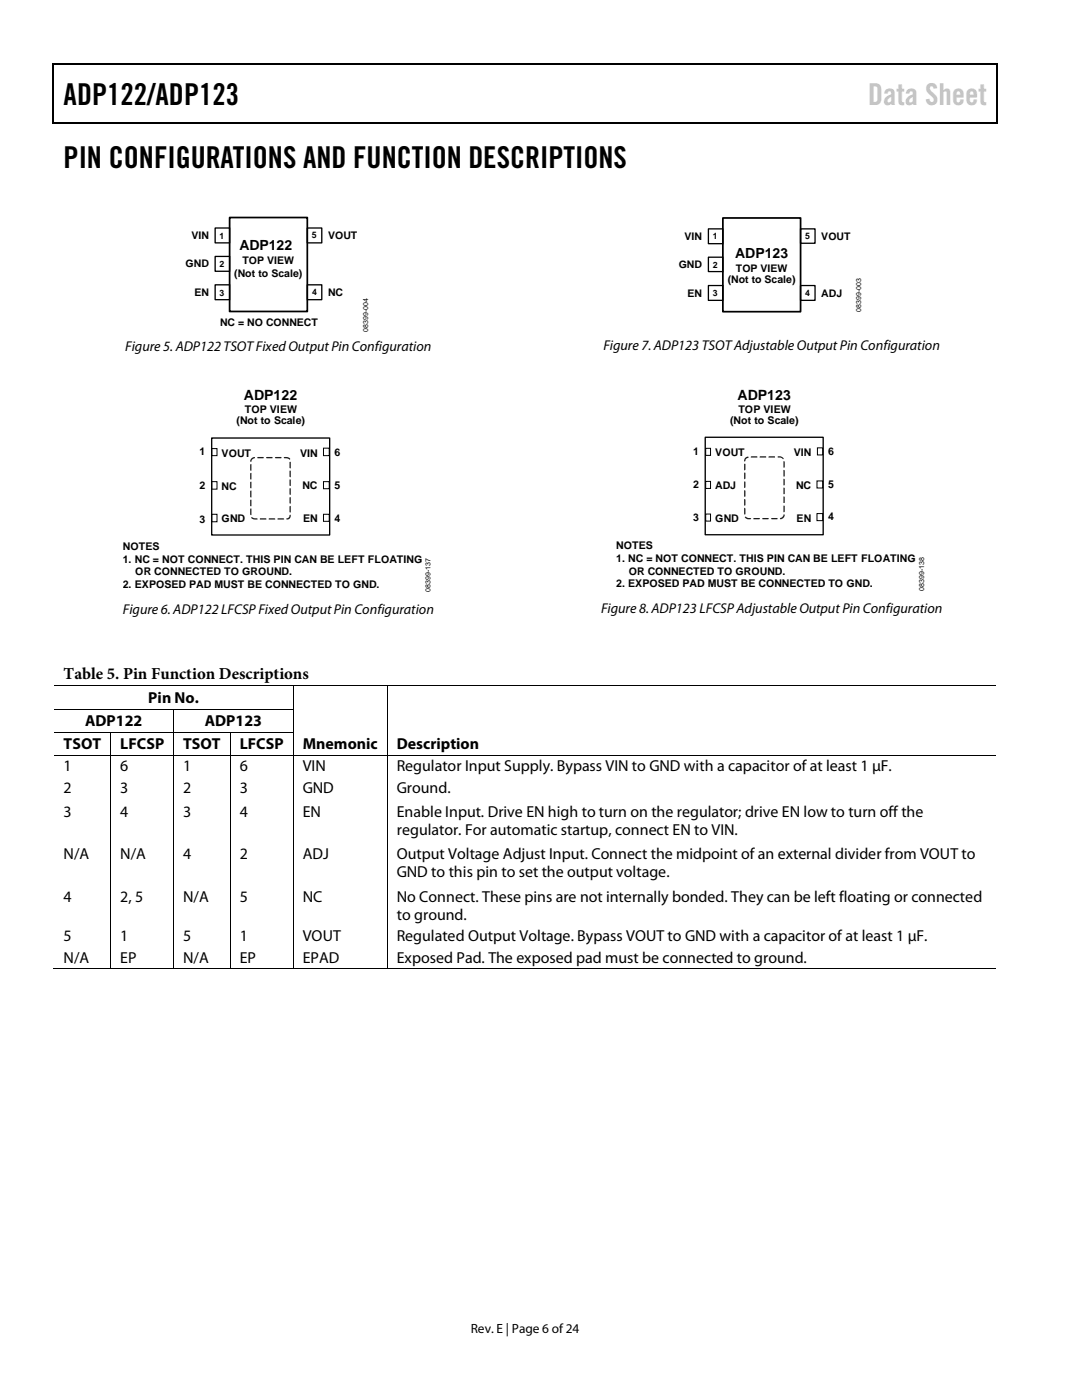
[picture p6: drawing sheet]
<svg xmlns="http://www.w3.org/2000/svg" width="216mm" height="279mm" viewBox="0 0 216 279" stroke-linecap="round" stroke-linejoin="round" font-family="sans-serif">
<defs><g id="words">
<g font-size="6">
<text x="12.7" y="20.9">ADP122/ADP123</text>
<text x="12.7" y="33.6">PIN CONFIGURATIONS AND FUNCTION DESCRIPTIONS</text>
</g>
<text font-size="6" fill="#c1c1c1" x="173.2" y="20.9">Data Sheet</text>
<text font-size="3.3" x="12.7" y="135.6">Table 5. Pin Function Descriptions</text>
<g font-size="3.2">
<text x="29.6" y="140.3">Pin No.</text>
<text x="12.7" y="149.4">TSOT</text>
<text x="17" y="144.9">ADP122</text>
<text x="24" y="149.4">LFCSP</text>
<text x="36.5" y="149.4">TSOT</text>
<text x="40.9" y="144.9">ADP123</text>
<text x="47.8" y="149.4">LFCSP</text>
<text x="60.4" y="149.4">Mnemonic</text>
<text x="79.2" y="149.4">Description</text>
<text x="12.7" y="153.9">1</text>
<text x="24" y="153.9">6</text>
<text x="36.5" y="153.9">1</text>
<text x="47.8" y="153.9">6</text>
<text x="60.4" y="153.9">VIN</text>
<text x="79.2" y="153.9">Regulator Input Supply. Bypass VIN to GND with a capacitor of at least 1 µF.</text>
<text x="12.7" y="158.2">2</text>
<text x="24" y="158.2">3</text>
<text x="36.5" y="158.2">2</text>
<text x="47.8" y="158.2">3</text>
<text x="60.4" y="158.2">GND</text>
<text x="79.2" y="158.2">Ground.</text>
<text x="12.7" y="163">3</text>
<text x="24" y="163">4</text>
<text x="36.5" y="163">3</text>
<text x="47.8" y="163">4</text>
<text x="60.4" y="163">EN</text>
<text x="79.2" y="163">Enable Input. Drive EN high to turn on the regulator; drive EN low to turn off the</text>
<text x="79.2" y="166.6">regulator. For automatic startup, connect EN to VIN.</text>
<text x="12.7" y="171.4">N/A</text>
<text x="24" y="171.4">N/A</text>
<text x="36.5" y="171.4">4</text>
<text x="47.8" y="171.4">2</text>
<text x="60.4" y="171.4">ADJ</text>
<text x="79.2" y="171.4">Output Voltage Adjust Input. Connect the midpoint of an external divider from VOUT to</text>
<text x="12.7" y="179.9">4</text>
<text x="24" y="179.9">2, 5</text>
<text x="36.5" y="179.9">N/A</text>
<text x="47.8" y="179.9">5</text>
<text x="60.4" y="179.9">NC</text>
<text x="79.2" y="175">GND to this pin to set the output voltage.</text>
<text x="79.2" y="179.9">No Connect. These pins are not internally bonded. They can be left floating or connected</text>
<text x="79.2" y="183.5">to ground.</text>
<text x="12.7" y="187.8">5</text>
<text x="24" y="187.8">1</text>
<text x="36.5" y="187.8">5</text>
<text x="47.8" y="187.8">1</text>
<text x="60.4" y="187.8">VOUT</text>
<text x="79.2" y="187.8">Regulated Output Voltage. Bypass VOUT to GND with a capacitor of at least 1 µF.</text>
<text x="12.7" y="192.1">N/A</text>
<text x="24" y="192.1">EP</text>
<text x="36.5" y="192.1">N/A</text>
<text x="47.8" y="192.1">EP</text>
<text x="60.4" y="192.1">EPAD</text>
<text x="79.2" y="192.1">Exposed Pad. The exposed pad must be connected to ground.</text>
</g>
<g font-size="2.8">
<text x="47.8" y="49.9">ADP122</text>
<text x="146.7" y="51.4">ADP123</text>
<text x="25" y="70">Figure 5. ADP122 TSOTFixed Output Pin Configuration</text>
<text x="120.4" y="69.9">Figure 7. ADP123 TSOTAdjustable Output Pin Configuration</text>
<text x="48.7" y="79.8">ADP122</text>
<text x="147.2" y="79.8">ADP123</text>
<text x="24.5" y="122.5">Figure 6. ADP122 LFCSP Fixed Output Pin Configuration</text>
<text x="119.9" y="122.4">Figure 8. ADP123 LFCSP Adjustable Output Pin Configuration</text>
</g>
<text font-size="2.7" x="93.9" y="266">Rev. E | Page 6 of24</text>
<g font-size="2.1">
<text x="38.2" y="47.7">VIN</text>
<text x="65.5" y="47.7">VOUT</text>
<text x="136.6" y="47.9">VIN</text>
<text x="163.9" y="47.8">VOUT</text>
<text x="37" y="53.4">GND</text>
<text x="48.4" y="52.8">TOP VIEW</text>
<text x="135.4" y="53.5">GND</text>
<text x="38.8" y="59.1">EN</text>
<text x="46.7" y="55.3">(Not to Scale)</text>
<text x="65.5" y="59.1">NC</text>
<text x="137.2" y="59.2">EN</text>
<text x="145.2" y="56.4">(Not to Scale)</text>
<text x="146.8" y="54.3">TOP VIEW</text>
<text x="163.9" y="59.2">ADJ</text>
<text x="43.9" y="65">NC = NO CONNECT</text>
<text x="48.8" y="82.5">TOP VIEW</text>
<text x="147.3" y="82.5">TOP VIEW</text>
<text x="47.2" y="84.6">(Not to Scale)</text>
<text x="145.7" y="84.6">(Not to Scale)</text>
<text x="39.8" y="90.8">1</text>
<text x="44.2" y="91.2">VOUT</text>
<text x="59.9" y="91.2">VIN</text>
<text x="66.7" y="91">6</text>
<text x="138.3" y="90.7">1</text>
<text x="142.7" y="91.1">VOUT</text>
<text x="158.4" y="91.1">VIN</text>
<text x="165.2" y="90.9">6</text>
<text x="39.8" y="97.6">2</text>
<text x="44.2" y="97.8">NC</text>
<text x="60.3" y="97.7">NC</text>
<text x="66.7" y="97.5">5</text>
<text x="138.3" y="97.3">2</text>
<text x="142.7" y="97.7">ADJ</text>
<text x="158.8" y="97.6">NC</text>
<text x="165.2" y="97.3">5</text>
<text x="39.8" y="104.3">3</text>
<text x="44.2" y="104.2">GND</text>
<text x="60.5" y="104.2">EN</text>
<text x="66.8" y="104.1">4</text>
<text x="138.3" y="103.9">3</text>
<text x="142.7" y="104.1">GND</text>
<text x="159" y="104.1">EN</text>
<text x="165.3" y="103.8">4</text>
<text x="24.5" y="109.8">NOTES</text>
<text x="24.5" y="112.3">1. NC = NOT CONNECT. THIS PIN CAN BE LEFT FLOATING</text>
<text x="123" y="109.6">NOTES</text>
<text x="123" y="112.1">1. NC = NOT CONNECT. THIS PIN CAN BE LEFT FLOATING</text>
<text x="24.5" y="117.4">2. EXPOSED PAD MUST BE CONNECTED TO GND.</text>
<text x="27" y="114.8">OR CONNECTED TO GROUND.</text>
<text x="123" y="117.2">2. EXPOSED PAD MUST BE CONNECTED TO GND.</text>
<text x="125.4" y="114.7">OR CONNECTED TO GROUND.</text>
</g>
<g font-size="1.7">
<text x="43.8" y="47.6">1</text>
<text x="62.3" y="47.6">5</text>
<text x="142.2" y="47.8">1</text>
<text x="160.7" y="47.7">5</text>
<text x="43.8" y="53.3">2</text>
<text x="142.2" y="53.4">2</text>
<text x="43.8" y="59">3</text>
<text x="62.3" y="58.9">4</text>
<text x="142.2" y="59.1">3</text>
<text x="160.7" y="59.1">4</text>
</g>
<g font-size="1.4">
<text x="171.8" y="62.2" transform="rotate(-90 171.8 62.2)">08399-003</text>
<text x="73.4" y="66.2" transform="rotate(-90 73.4 66.2)">08399-004</text>
<text x="85.9" y="118.2" transform="rotate(-90 85.9 118.2)">08399-137</text>
<text x="184.4" y="118" transform="rotate(-90 184.4 118)">08399-138</text>
</g>
</g></defs>
<path d="M10.5 12.7h.3v1h-.3zM10.5 12.7h.3v.3h-.3zM133.3 12.7h.3v.3h-.3zM198.8 12.7h.2v1h-.2zM198.8 12.7h.2v.3h-.2zM10.5 24.4h.3v.2h-.3zM133.1 24.4h.2v.2h-.2zM198.8 24.4h.2v.2h-.2z" fill="#000"/>
<path d="M10.7 13.7v10.7M10.8 12.8h122.5M133.6 12.8h65.2M198.9 13.7v10.7M10.8 24.5h188" fill="none" stroke="#000" stroke-width=".25"/>
<path d="M45.8 43.4h15.5v18.8h-15.5z" fill="none" stroke="#000" stroke-width=".35"/>
<path d="M42.9 45.5h2.9v3h-2.9zM42.9 51.2h2.9v2.9h-2.9zM42.9 56.8h2.9v3h-2.9zM61.3 45.5h2.9v3h-2.9zM61.3 56.8h2.9v3h-2.9zM42.2 87.4h23.6v19.4h-23.6z" fill="none" stroke="#000" stroke-width=".26"/>
<path d="M42.2 89.5h1.1v1.4h-1.1zM42.2 96.1h1.1v1.5h-1.1zM64.5 89.4h1.2v1.5h-1.2zM64.5 96.1h1.2v1.4h-1.2zM42.2 102.6h1.1v1.5h-1.1zM64.5 102.6h1.2v1.4h-1.2z" fill="none" stroke="#000" stroke-width=".2"/>
<path d="M57.8 102.8a.72 .72 0 0 1-.6 .7l-.1 .1a.63 .63 0 0 0 .8-.2 .63 .63 0 0 0 0-.7zM57.8 101v1.2l.1 .1 .1-1.3zM57.8 99.3v1l.1 .2 .1-1.2zM57.8 97.5v1.1l.1 .2 .1-1.3zM57.8 95.7v1.1l.1 .2 .1-1.2zM57.8 93.9v1.2l.1 .1 .1-1.2zM57.8 92.2v1.1l.1 .2 .1-1.2zM56.6 91.3l.2 .2h.5l.4 .2 .2-.1-.5-.4zM54.8 91.3l.2 .2h1.1l.1-.2zM53.1 91.3l.2 .2h1l.1-.2zM51.3 91.3l.1 .2h1.2v-.2zM50.1 91.5l-.2 .6h.3a.76 .76 0 0 1 .6-.7l.1-.1-.2-.1zM50 92.7l-.1 1.1 .2 .1 .1-1.2zM50 94.4l-.1 1.2 .2 .1 .1-1.3zM50 96.2l-.1 1.2h.2l.1-1.2zM50 97.9l-.1 1.2 .2 .2 .1-1.2-.1-.2zM50 99.7l-.1 1.2 .2 .2 .1-1.3zM50 101.5l-.1 1.1 .2 .2 .1-1.2zM50.1 103.3l.5 .4 .8-.1-.2-.2h-.5l-.4-.2zM51.9 103.5v.2l1.3-.1-.2-.2zM53.6 103.5l.1 .2 1.2-.1-.1-.2zM55.4 103.5l.1 .2 1.2-.1-.2-.2z" fill="#231f20"/>
<path d="M144.2 43.5h15.5v18.7h-15.5z" fill="none" stroke="#000" stroke-width=".35"/>
<path d="M141.4 45.7h2.8v2.9h-2.8zM141.4 51.3h2.8v2.9h-2.8zM141.4 57h2.8v2.9h-2.8zM159.7 45.7h2.9v2.8h-2.9zM159.7 57h2.9v2.9h-2.9zM140.7 87.3h23.6v19.4h-23.6z" fill="none" stroke="#000" stroke-width=".26"/>
<path d="M140.8 89.5h1v1.4h-1zM140.8 96.1h1v1.4h-1zM163 96h1.2v1.4h-1.2zM163.1 89.4h1.1v1.4h-1.1zM140.8 102.6h1v1.4h-1zM163 102.5h1.2v1.4h-1.2z" fill="none" stroke="#000" stroke-width=".2"/>
<path d="M156.3 102.7v.3l-.6 .4v.2a.78 .78 0 0 0 .8-.9zM156.3 100.9l.1 1.3 .2-.1v-1.1zM156.3 99.1v1.3h.2l.1-1.2zM156.3 97.4v1.2h.2l.1-1.1zM156.3 95.6v1.3h.2l.1-1.2zM156.3 93.8v1.3h.2l.1-1.1zM156.3 92.1l.1 1.2h.2v-1.1zM155.2 91.1v.2h.6l.5 .3 .1-.1-.5-.4zM153.4 91.1v.2l1.2-.1v-.1zM151.6 91.1v.2l1.3-.1-.1-.1zM149.9 91.1v.2l1.2-.1-.1-.1zM148.7 91.4l-.2 .5 .1 .2h.1a.78 .78 0 0 1 .6-.8v-.2zM148.5 92.6l.1 1.3 .1-.2v-1.1zM148.5 94.3l.1 1.3 .1-.1v-1.1zM148.5 96.1l.1 1.3 .1-.2v-1zM148.5 97.9l.1 1.3 .1-.1v-1.2zM148.5 99.6l.1 1.3 .1-.1v-1zM148.5 101.4v1.3h.2v-1.2zM148.7 103.1a.75 .75 0 0 0 1.2 .4zM150.3 103.4l.1 .2h1.1l.2-.1zM152.1 103.5l.1 .1h1l.2-.1zM153.9 103.5l.1 .1h1.1l.1-.1z" fill="#231f20"/>
<g fill="none" stroke="#000" stroke-width=".2">
<path d="M10.8 136.8h47.6M58.5 136.9v4.5M58.6 136.8h18.6M77.3 136.9v4.5M77.3 136.8h121.5M10.8 141.5h23.7M10.8 146.2h11.2M10.8 150.7h11.2M22.1 146.3v4.3M22.1 150.8v42.5M22.2 146.2h12.3M22.2 150.7h12.3"/>
<path d="M34.6 141.6v4.5M34.6 146.3v4.3M34.6 150.8v42.5M34.7 141.5h23.7M34.7 146.2h11.1M34.7 150.7h11.1M45.9 146.3v4.3M45.9 150.8v42.5M46 146.2h12.4M46 150.7h12.4M58.5 141.6v4.5M58.5 146.3v4.3"/>
<path d="M58.5 150.8v42.5M58.6 150.7h18.6M77.3 141.6v4.5M77.3 146.3v4.3M77.3 150.8v42.5M77.3 150.7h121.5M10.5 193.4h11.5M22.2 193.4h12.3M34.7 193.4h11.1M46 193.4h12.4M58.6 193.4h18.6M77.3 193.4h121.5"/>
</g>
<g fill="#000">
<path d="M58.4 136.7h.2v.2h-.2zM77.2 136.7h.1v.2h-.1zM22 146.1h.2v.2h-.2zM22 150.6h.2v.2h-.2zM34.5 141.4h.2v.2h-.2zM34.5 146.1h.2v.2h-.2zM34.5 150.6h.2v.2h-.2zM45.8 146.1h.2v.2h-.2zM45.8 150.6h.2v.2h-.2zM58.4 141.4h.2v.2h-.2zM58.4 146.1h.2v.2h-.2zM58.4 150.6h.2v.2h-.2z"/>
<path d="M77.2 141.4h.1v.2h-.1zM77.2 146.1h.1v.2h-.1zM77.2 150.6h.1v.2h-.1zM22 193.3h.2v.2h-.2zM34.5 193.3h.2v.2h-.2zM45.8 193.3h.2v.2h-.2zM58.4 193.3h.2v.2h-.2zM77.2 193.3h.1v.2h-.1z"/>
</g>
<use href="#words"/>
</svg>
